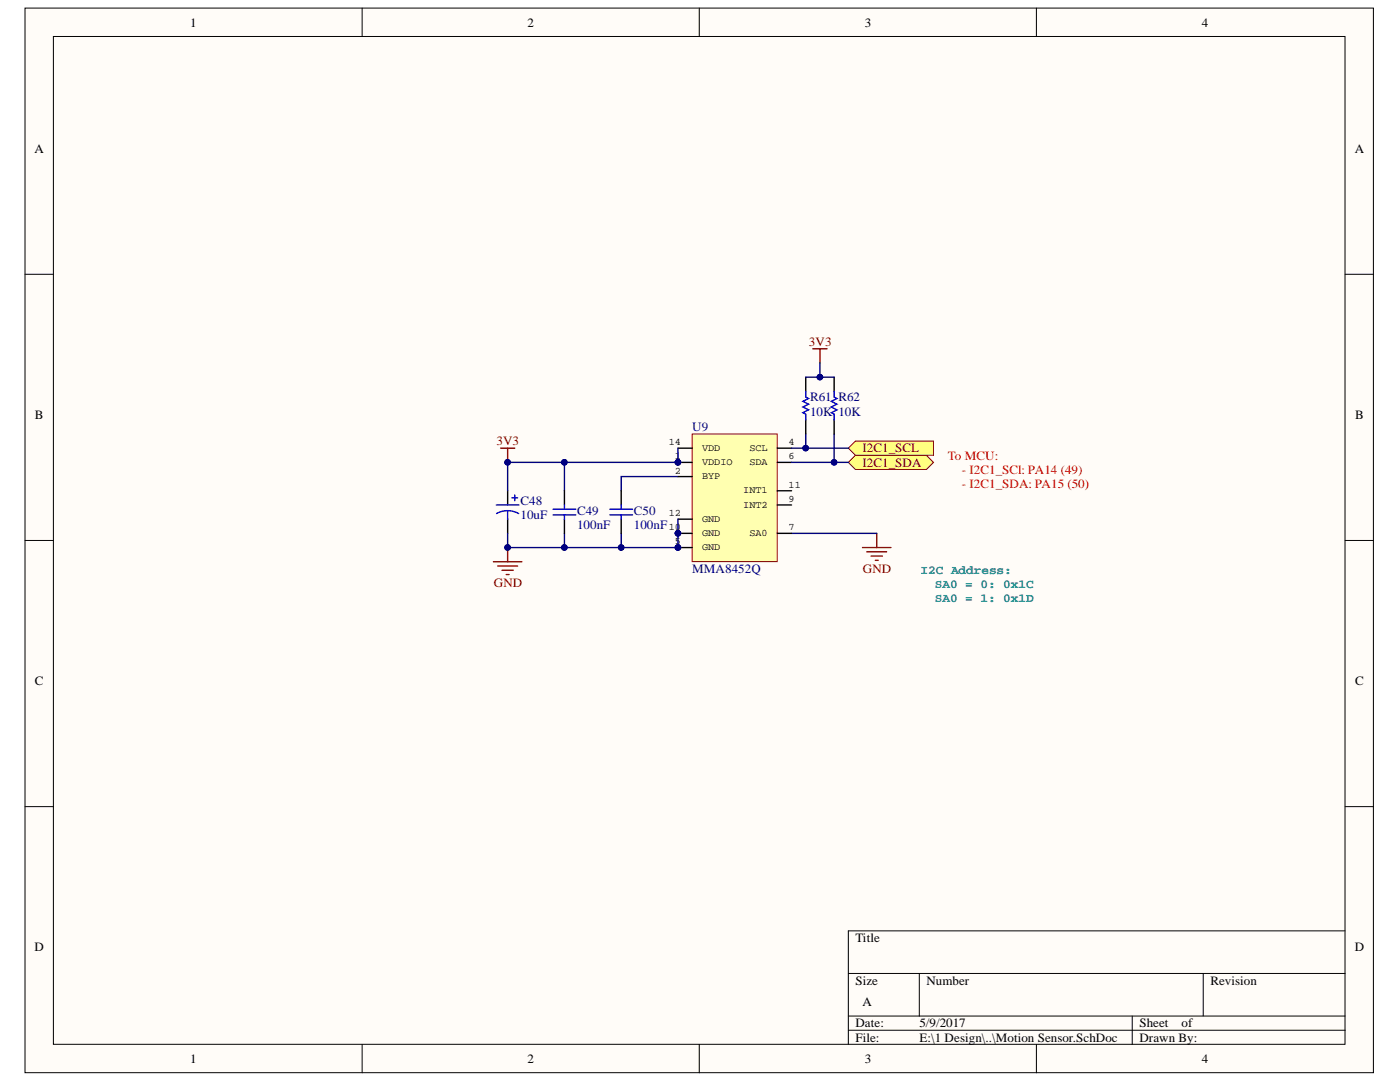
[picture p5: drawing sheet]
<svg xmlns="http://www.w3.org/2000/svg" width="279mm" height="216mm" viewBox="0 0 279 216" stroke-linecap="round" stroke-linejoin="round" font-family="sans-serif">
<defs><g id="words">
<g font-size="2.5">
<text x="38" y="5.3">1</text>
<text x="105.3" y="5.3">2</text>
<text x="172.6" y="5.3">3</text>
<text x="239.8" y="5.3">4</text>
<text x="6.9" y="30.4">A</text>
<text x="270.4" y="30.4">A</text>
<text x="7" y="83.6">B</text>
<text x="270.4" y="83.6">B</text>
<text x="7" y="136.7">C</text>
<text x="270.4" y="136.7">C</text>
<text x="6.9" y="189.8">D</text>
<text x="170.7" y="188">Title</text>
<text x="270.4" y="189.8">D</text>
<text x="170.7" y="196.5">Size</text>
<text x="184.9" y="196.5">Number</text>
<text x="241.6" y="196.5">Revision</text>
<text x="172.1" y="200.8">A</text>
<text x="170.7" y="205">Date:</text>
<text x="170.7" y="207.9">File:</text>
<text x="183.5" y="205">5/9/2017</text>
<text x="183.5" y="207.9">E:\1 Design\..\Motion Sensor.SchDoc</text>
<text x="227.4" y="205">Sheet</text>
<text x="227.4" y="207.9">Drawn By:</text>
<text x="235.8" y="205">of</text>
<text x="38" y="212.1">1</text>
<text x="105.3" y="212.1">2</text>
<text x="172.6" y="212.1">3</text>
<text x="239.8" y="212.1">4</text>
</g>
<g font-size="2.5" fill="#800000">
<text x="161.4" y="69.1">3V3</text>
<text x="99.1" y="88.9">3V3</text>
<text x="172.1" y="93.1">I2C1_SDA</text>
<text x="172.1" y="90.3">I2C1_SCL</text>
<text x="98.6" y="117.2">GND</text>
<text x="172.2" y="114.4">GND</text>
</g>
<g font-size="2.5" fill="#000080">
<text x="161.7" y="82.9">10K 10K</text>
<text x="161.7" y="80.1">R61 R62</text>
<text x="138.1" y="86.1">U9</text>
<text x="103.9" y="100.8">C48</text>
<text x="103.9" y="103.6">10uF</text>
<text x="115.2" y="105.6">100nF</text>
<text x="115.2" y="102.8">C49</text>
<text x="126.5" y="105.6">100nF</text>
<text x="126.5" y="102.8">C50</text>
<text x="138.1" y="114.4">MMA8452Q</text>
</g>
<g font-size="2.5" fill="#f00">
<text x="189.2" y="91.7">To MCU:</text>
<text x="192" y="94.6">- I2C1_SCl: PA14 (49)</text>
<text x="192" y="97.4">- I2C1_SDA: PA15 (50)</text>
</g>
<g font-size="2.5" fill="#008080">
<text x="183.7" y="114.5">I2C Address:</text>
<text x="186.6" y="117.3">SA0 = 0: 0x1C</text>
<text x="186.6" y="120.1">SA0 = 1: 0x1D</text>
</g>
<g font-size="2">
<text x="133.5" y="88.8">14</text>
<text x="140.1" y="89.9">VDD</text>
<text x="149.6" y="89.9">SCL</text>
<text x="157.4" y="88.8">4</text>
<text x="134.7" y="94.5">2</text>
<text x="134.7" y="91.7">1</text>
<text x="140.1" y="95.6">BYP</text>
<text x="140.1" y="92.8">VDDIO</text>
<text x="149.6" y="92.8">SDA</text>
<text x="157.4" y="91.7">6</text>
<text x="148.3" y="98.4">INT1</text>
<text x="148.3" y="101.3">INT2</text>
<text x="157.4" y="97.3">11</text>
<text x="157.4" y="100.2">9</text>
<text x="133.5" y="103">12</text>
<text x="133.5" y="105.8">10</text>
<text x="140.1" y="104.1">GND</text>
<text x="140.1" y="106.9">GND</text>
<text x="149.6" y="106.9">SA0</text>
<text x="157.4" y="105.8">7</text>
<text x="134.7" y="108.6">5</text>
<text x="140.1" y="109.8">GND</text>
</g>
</g></defs>
<g fill="#fffcf8" stroke="#000" stroke-width=".2">
<path d="M5 1.6h269.1v212.4h-269.1z"/>
<path d="M10.7 7.3h257.7v201.1h-257.7z"/>
</g>
<g fill="none" stroke="#000" stroke-width=".2">
<path d="M72.3 1.6v5.7M139.6 1.6v5.7M206.8 1.6v5.7M5 54.7h5.7M268.5 54.7h5.6M5 107.8h5.7M268.5 107.8h5.6M5 161h5.7M268.5 161h5.6M169.3 194.2h99.2M183.5 194.2v8.5M240.1 194.2v8.5"/>
<path d="M268.5 185.7h-99.2v22.7M72.3 208.4v5.7M139.6 208.4v5.7M169.3 202.7h99.2M169.3 205.6h99.2M206.8 208.4v5.7M226 202.7v5.7"/>
</g>
<path d="M98.5 112.1h5.6M99.3 112.9h4M100.2 113.8h2.2M101 114.6h.6M101.3 109.3v2.8" fill="none" stroke="#800000" stroke-width=".28"/>
<circle cx="101.3" cy="109.2" r=".55" fill="#000080" stroke="#000080" stroke-width=".2"/>
<g fill="#ffff80" stroke="#800000" stroke-width=".2">
<path d="M169.3 92.3l1.4-1.5h14.2l1.4 1.5-1.4 1.4h-14.2z" fill-rule="evenodd"/>
<path d="M169.3 89.4l1.4-1.4h15.6v2.8h-15.6z" fill-rule="evenodd"/>
</g>
<path d="M162.2 69.6h2.9M163.6 69.6v2.8M99.9 89.4h2.8M101.3 89.4v2.9M172.1 109.3h5.7M173 110.1h4M173.8 111h2.3M174.7 111.8h.6M175 106.4v2.9" fill="none" stroke="#800000" stroke-width=".28"/>
<g fill="#000080" stroke="#000080" stroke-width=".2">
<circle cx="101.3" cy="92.2" r=".55"/>
<circle cx="163.6" cy="75.3" r=".55"/>
<circle cx="112.6" cy="92.2" r=".55"/>
<circle cx="112.6" cy="109.2" r=".55"/>
<circle cx="124" cy="109.2" r=".55"/>
<circle cx="166.5" cy="92.2" r=".55"/>
<circle cx="160.8" cy="89.4" r=".55"/>
</g>
<path d="M163.6 72.4v2.9M112.6 92.3v5.6M135.3 95.1h-11.3v2.8M160.8 86.6v2.8M166.5 86.6v5.7M112.6 106.4v2.9M124 106.4v2.9M158 106.4h17" fill="none" stroke="#000080" stroke-width=".28"/>
<path d="M160.8 75.3v2.8M112.6 97.9v2.9M160.8 83.8v2.8M112.6 103.6v2.8" fill="none" stroke="#000" stroke-width=".28"/>
<path d="M160.8 78.1v1.1l.6 .3-1.2 .6 1.2 .5-1.2 .6 1.2 .6-1.2 .5 .6 .3v1.2M110.4 102.7h4.5M110.4 101.6h4.5M112.6 100.8v.8M112.6 102.7v.9" fill="none" stroke="#00f" stroke-width=".28"/>
<path d="M138.1 86.6h17v25.5h-17z" fill="#ffffb0" stroke="#800000" stroke-width=".2"/>
<g fill="none" stroke="#000" stroke-width=".28">
<path d="M166.5 75.3v2.8M101.3 97.9v2.9M124 97.9v2.9M135.3 89.4h2.8M135.3 95.1h2.8M135.3 92.3h2.8M155.1 89.4h2.9M155.1 97.9h2.9M155.1 92.3h2.9M166.5 83.8v2.8M101.3 103.6v2.8M124 103.6v2.8"/>
<path d="M135.3 103.6h2.8M135.3 106.4h2.8M135.3 109.3h2.8M155.1 100.8h2.9M155.1 106.4h2.9"/>
</g>
<g fill="#000080" stroke="#000080" stroke-width=".2">
<circle cx="135.3" cy="106.4" r=".55"/>
<circle cx="135.3" cy="92.2" r=".55"/>
<circle cx="135.3" cy="109.2" r=".55"/>
<circle cx="166.5" cy="92.2" r=".55"/>
<circle cx="160.8" cy="89.4" r=".55"/>
<circle cx="101.3" cy="109.2" r=".55"/>
<circle cx="112.6" cy="109.2" r=".55"/>
<circle cx="124" cy="109.2" r=".55"/>
<circle cx="101.3" cy="92.2" r=".55"/>
<circle cx="112.6" cy="92.2" r=".55"/>
<circle cx="163.6" cy="75.3" r=".55"/>
</g>
<path d="M160.8 75.3h5.7M135.3 89.4v2.9h-34v5.6M158 92.3h11.3M158 89.4h11.3M135.3 103.6v5.7h-34v-2.9" fill="none" stroke="#000080" stroke-width=".28"/>
<path d="M166.5 78.1v1.1l.5 .3-1.1 .6 1.1 .5-1.1 .6 1.1 .6-1.1 .5 .6 .3v1.2M102.2 99.3h1.1M102.7 98.8v1.1M99 100.8h4.6M101.3 101.9l.9 .1 1.3 .5M101.3 101.9l-.9 .1-1.3 .5M101.3 101.9v1.7M121.7 102.7h4.5M121.7 101.6h4.5M124 100.8v.8M124 102.7v.9" fill="none" stroke="#00f" stroke-width=".28"/>
<use href="#words"/>
</svg>
